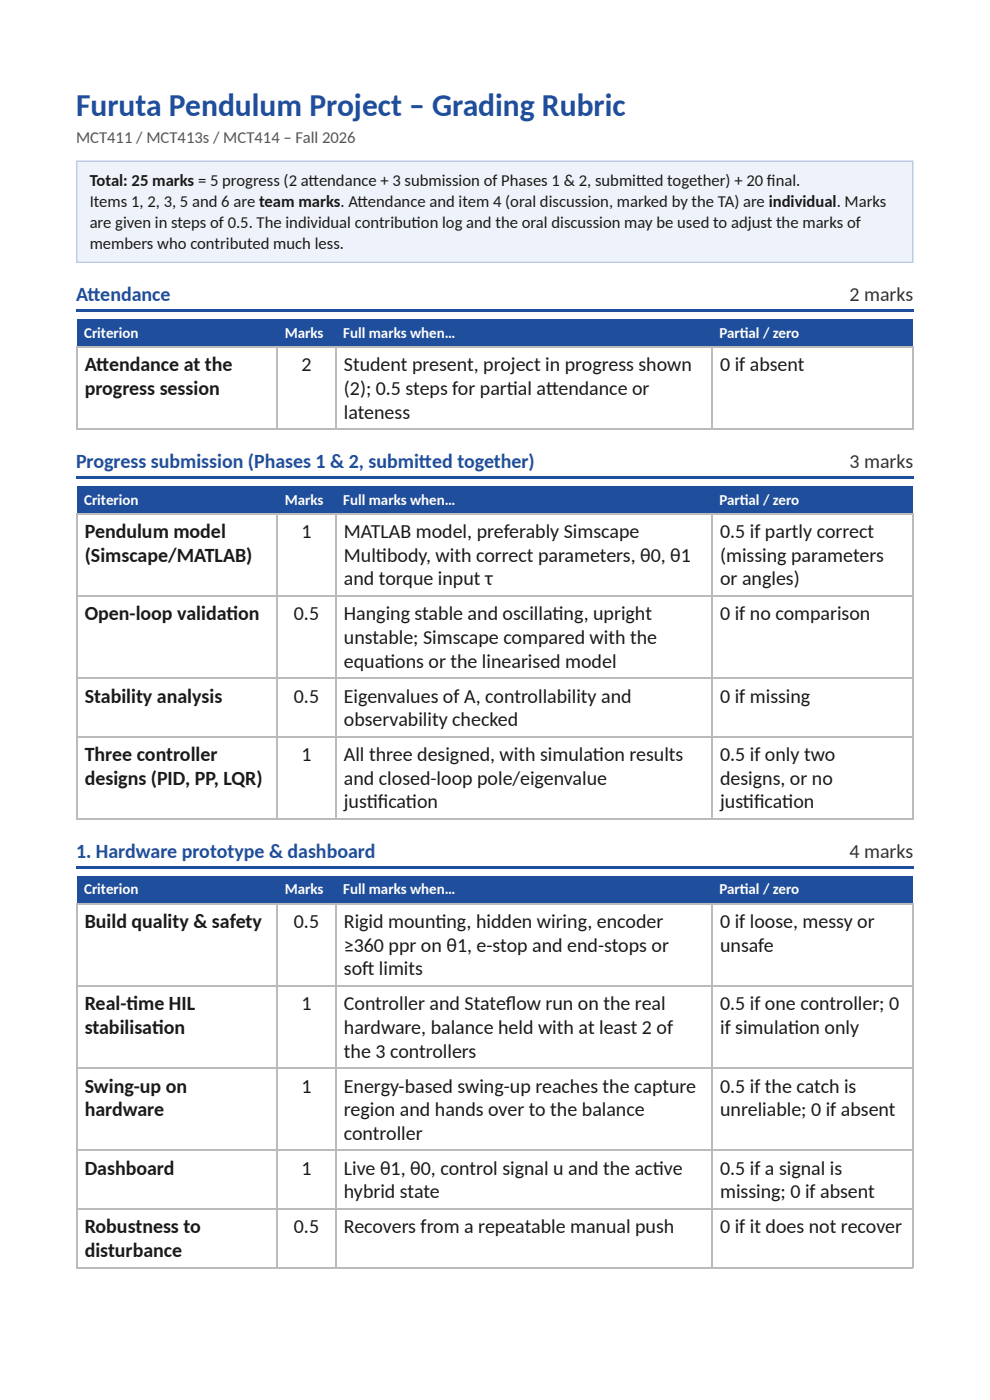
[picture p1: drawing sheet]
<svg xmlns="http://www.w3.org/2000/svg" width="210mm" height="297mm" viewBox="0 0 210 297" stroke-linecap="round" stroke-linejoin="round" font-family="sans-serif">
<defs><g id="words">
<text font-size="6.7" fill="#1f4e9c" x="16.1" y="24.6">Furuta Pendulum Project – Grading Rubric</text>
<g font-size="4.2" fill="#1f4e9c">
<text x="16.1" y="64">Atendance</text>
<text x="18.6" y="64">t</text>
<text x="16.1" y="99.5">Progress submission (Phases 1 &amp; 2, submited together)</text>
<text x="89" y="99.5">t</text>
<text x="16.1" y="182.3">1. Hardware prototype &amp; dashboard</text>
</g>
<g font-size="4.2" fill="#333">
<text x="180.4" y="64">2 marks</text>
<text x="180.4" y="99.5">3 marks</text>
<text x="180.4" y="182.3">4 marks</text>
</g>
<g font-size="4.2" fill="#1a1a1a">
<text x="18" y="78.8">Atendance at the</text>
<text x="18" y="83.9">progress session</text>
<text x="20.4" y="78.8">t</text>
<text x="64" y="78.8">2</text>
<text x="73" y="78.8">Student present, project in progress shown</text>
<text x="73" y="83.9">(2); 0.5 steps for part</text>
<text x="107.6" y="83.9">ial atendance or</text>
<text x="115.9" y="83.9">t</text>
<text x="152.9" y="78.8">0 if absent</text>
<text x="73" y="88.9">lateness</text>
<text x="18" y="114.3">Pendulum model</text>
<text x="18" y="119.3">(Simscape/MATLAB)</text>
<text x="64" y="114.3">1</text>
<text x="73" y="114.3">MATLAB model, preferably Simscape</text>
<text x="73" y="119.3">Mult</text>
<text x="79.8" y="119.3">ibody, with correct parameters, θ0, θ1</text>
<text x="152.9" y="114.3">0.5 if partly correct</text>
<text x="152.9" y="119.3">(missing parameters</text>
<text x="73" y="124.4">and torque input τ</text>
<text x="152.9" y="124.4">or angles)</text>
<text x="18" y="131.8">Open-loop validat</text>
<text x="48.1" y="131.8">ion</text>
<text x="62.4" y="131.8">0.5</text>
<text x="73" y="131.8">Hanging stable and oscillat</text>
<text x="117.3" y="131.8">ing, upright</text>
<text x="152.9" y="131.8">0 if no comparison</text>
<text x="73" y="136.8">unstable; Simscape compared with the</text>
<text x="73" y="141.8">equat</text>
<text x="81.6" y="141.8">ions or the linearised model</text>
<text x="18" y="149.2">Stability analysis</text>
<text x="62.4" y="149.2">0.5</text>
<text x="73" y="149.2">Eigenvalues of A, controllability and</text>
<text x="152.9" y="149.2">0 if missing</text>
<text x="73" y="154.3">observability checked</text>
<text x="18" y="161.7">Three controller</text>
<text x="64" y="161.7">1</text>
<text x="73" y="161.7">All three designed, with simulat</text>
<text x="125.9" y="161.7">ion results</text>
<text x="152.9" y="161.7">0.5 if only two</text>
<text x="18" y="166.7">designs (PID, PP, LQR)</text>
<text x="73" y="166.7">and closed-loop pole/eigenvalue</text>
<text x="152.9" y="166.7">designs, or no</text>
<text x="73" y="171.7">justfi cat</text>
<text x="77.9" y="171.7">i</text>
<text x="86.2" y="171.7">ion</text>
<text x="152.9" y="171.7">justfi cat</text>
<text x="157.8" y="171.7">i</text>
<text x="166.1" y="171.7">ion</text>
<text x="18" y="197.1">Build quality &amp; safety</text>
<text x="62.4" y="197.1">0.5</text>
<text x="73" y="197.1">Rigid mount</text>
<text x="92.5" y="197.1">ing, hidden wiring, encoder</text>
<text x="152.9" y="197.1">0 if loose, messy or</text>
<text x="73" y="202.1">≥360 ppr on θ1, e-stop and end-stops or</text>
<text x="152.9" y="202.1">unsafe</text>
<text x="73" y="207.2">sof</text>
<text x="76.9" y="207.2">t limits</text>
<text x="18" y="214.6">Real-t</text>
<text x="26.9" y="214.6">ime HIL</text>
<text x="64" y="214.6">1</text>
<text x="73" y="214.6">Controller and Statefl ow run on the real</text>
<text x="152.9" y="214.6">0.5 if one controller; 0</text>
<text x="18" y="219.6">stabilisat</text>
<text x="32.3" y="219.6">ion</text>
<text x="73" y="219.6">hardware, balance held with at least 2 of</text>
<text x="152.9" y="219.6">if simulat</text>
<text x="167.3" y="219.6">ion only</text>
<text x="73" y="224.6">the 3 controllers</text>
<text x="18" y="232">Swing-up on</text>
<text x="64" y="232">1</text>
<text x="73" y="232">Energy-based swing-up reaches the capture</text>
<text x="152.9" y="232">0.5 if the catch is</text>
<text x="18" y="237.1">hardware</text>
<text x="73" y="237.1">region and hands over to the balance</text>
<text x="152.9" y="237.1">unreliable; 0 if absent</text>
<text x="73" y="242.1">controller</text>
<text x="18" y="249.5">Dashboard</text>
<text x="64" y="249.5">1</text>
<text x="73" y="249.5">Live θ1, θ0, control signal u and the act</text>
<text x="138.6" y="249.5">ive</text>
<text x="152.9" y="249.5">0.5 if a signal is</text>
<text x="73" y="254.5">hybrid state</text>
<text x="152.9" y="254.5">missing; 0 if absent</text>
<text x="18" y="261.9">Robustness to</text>
<text x="62.4" y="261.9">0.5</text>
<text x="73" y="261.9">Recovers from a repeatable manual push</text>
<text x="152.9" y="261.9">0 if it does not recover</text>
<text x="18" y="267">disturbance</text>
</g>
<text font-size="3.5" fill="#555" x="16.1" y="30.4">MCT411 / MCT413s / MCT414 – Fall 2026</text>
<g font-size="3.5" fill="#1a1a1a">
<text x="19" y="39.4">Total: 25 marks = 5 progress (2 atendance + 3 submission of Phases 1 &amp; 2, submited together) + 20 fi nal.</text>
<text x="65.5" y="39.4">t</text>
<text x="135.1" y="39.4">t</text>
<text x="19" y="43.9">Items 1, 2, 3, 5 and 6 are team marks. Atendance and item 4 (oral discussion, marked by the TA) are individual. Marks</text>
<text x="75.9" y="43.9">t</text>
<text x="19" y="48.4">are given in steps of 0.5. The individual contributon log and the oral discussion may be used to adjust the marks of</text>
<text x="19" y="52.9">members who contributed much less.</text>
<text x="87.4" y="48.4">i</text>
</g>
<g font-size="3.2" fill="#fff">
<text x="17.9" y="71.7">Criterion</text>
<text x="60.5" y="71.7">Marks</text>
<text x="72.9" y="71.7">Full marks when…</text>
<text x="152.8" y="71.7">Part</text>
<text x="157.1" y="71.7">ial / zero</text>
<text x="17.9" y="107.2">Criterion</text>
<text x="60.5" y="107.2">Marks</text>
<text x="72.9" y="107.2">Full marks when…</text>
<text x="152.8" y="107.2">Part</text>
<text x="157.1" y="107.2">ial / zero</text>
<text x="17.9" y="190">Criterion</text>
<text x="60.5" y="190">Marks</text>
<text x="72.9" y="190">Full marks when…</text>
<text x="152.8" y="190">Part</text>
<text x="157.1" y="190">ial / zero</text>
</g>
</g></defs>
<path d="M16.1 34.1h177.8v21.7h-177.8z" fill="#eef3fb"/>
<path d="M16.3 34.3h177.5v21.4h-177.5z" fill="none" stroke="#b8c8e6" stroke-width=".26"/>
<g fill="#1f4e9c">
<path d="M16.1 65.6h177.8v.5h-177.8z"/>
<path d="M16.4 67.7h42.6v6.1h-42.6z"/>
<path d="M59 67.7h12.4v6.1h-12.4z"/>
<path d="M71.4 67.7h79.7v6.1h-79.7z"/>
<path d="M151.1 67.7h42.8v6.1h-42.8z"/>
</g>
<path d="M16.1 73.7h177.8M16.3 73.6v17.7M58.9 73.6v17.7M71.3 73.6v17.7M151.2 73.6v17.7M193.8 73.6v17.7M16.1 91.1h177.8" fill="none" stroke="#bbb" stroke-width=".26"/>
<g fill="#1f4e9c">
<path d="M16.1 101.1h177.8v.5h-177.8z"/>
<path d="M16.4 103.2h42.6v6.1h-42.6z"/>
<path d="M59 103.2h12.4v6.1h-12.4z"/>
<path d="M71.4 103.2h79.7v6.1h-79.7z"/>
<path d="M151.1 103.2h42.8v6.1h-42.8z"/>
</g>
<path d="M16.1 109.1h177.8M16.3 109v65.1M58.9 109v65.1M71.3 109v65.1M151.2 109v65.1M193.8 109v65.1M16.1 126.6h177.8M16.1 144.1h177.8M16.1 156.5h177.8M16.1 174h177.8" fill="none" stroke="#bbb" stroke-width=".26"/>
<g fill="#1f4e9c">
<path d="M16.1 183.9h177.8v.5h-177.8z"/>
<path d="M16.4 186h42.6v6.1h-42.6z"/>
<path d="M59 186h12.4v6.1h-12.4z"/>
<path d="M71.4 186h79.7v6.1h-79.7z"/>
<path d="M151.1 186h42.8v6.1h-42.8z"/>
</g>
<path d="M16.1 192h177.8M16.3 191.8v77.5M58.9 191.8v77.5M71.3 191.8v77.5M151.2 191.8v77.5M193.8 191.8v77.5M16.1 209.4h177.8M16.1 226.9h177.8M16.1 244.3h177.8M16.1 256.8h177.8M16.1 269.2h177.8" fill="none" stroke="#bbb" stroke-width=".26"/>
<use href="#words"/>
</svg>
